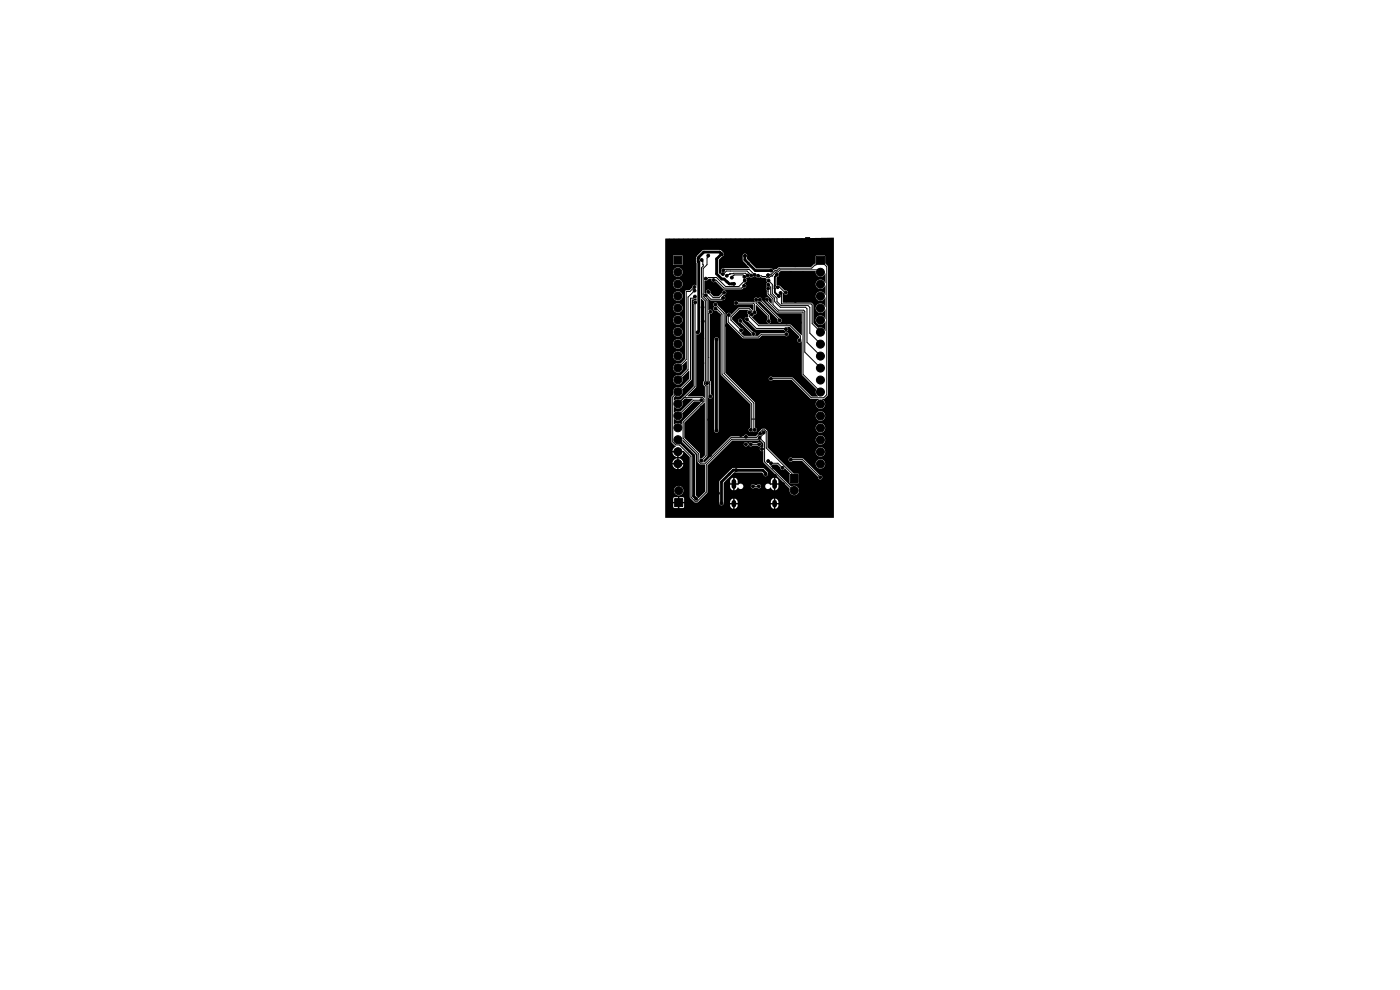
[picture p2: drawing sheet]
<svg xmlns="http://www.w3.org/2000/svg" width="297mm" height="210mm" viewBox="0 0 297 210" stroke-linecap="round" stroke-linejoin="round" font-family="sans-serif">
<g fill="#000" stroke="#000" stroke-width=".21">
<path d="M143 54.3h1.7v1.7h-1.7zM170.9 50.4h.9v.5h-.9zM173.2 54.4h1.7v1.7h-1.7zM143.1 105.8h1.7v1.7h-1.7zM167.6 100.7h1.7v1.7h-1.7z"/>
<circle cx="142" cy="51" r=".3"/>
<circle cx="142" cy="56.2" r=".3"/>
<circle cx="142" cy="52.9" r=".3"/>
<circle cx="142" cy="59.2" r=".3"/>
<circle cx="142.5" cy="52" r=".3"/>
<circle cx="143" cy="51" r=".3"/>
<circle cx="143" cy="52.9" r=".3"/>
<circle cx="143.5" cy="52" r=".3"/>
<circle cx="143.8" cy="57.7" r=".85"/>
<circle cx="144" cy="51" r=".3"/>
<circle cx="144" cy="52.9" r=".3"/>
<circle cx="144.5" cy="52" r=".3"/>
<circle cx="145" cy="51" r=".3"/>
<circle cx="145" cy="52.9" r=".3"/>
<circle cx="145.3" cy="53.8" r=".3"/>
<circle cx="145.5" cy="52" r=".3"/>
<circle cx="146" cy="51" r=".3"/>
<circle cx="146" cy="52.9" r=".3"/>
<circle cx="146.5" cy="52" r=".3"/>
<circle cx="146.6" cy="53.9" r=".3"/>
<circle cx="146.8" cy="54.9" r=".3"/>
<circle cx="147" cy="51" r=".3"/>
<circle cx="147" cy="52.9" r=".3"/>
<circle cx="147.5" cy="52" r=".3"/>
<circle cx="148" cy="51" r=".3"/>
<circle cx="148.9" cy="55.1" r=".3"/>
<circle cx="149" cy="51" r=".3"/>
<circle cx="149.7" cy="59.1" r=".3"/>
<circle cx="150" cy="51" r=".3"/>
<circle cx="150.2" cy="54.2" r=".3"/>
<circle cx="151" cy="51" r=".3"/>
<circle cx="151.4" cy="59.4" r=".3"/>
<circle cx="152" cy="51" r=".3"/>
<circle cx="152" cy="52.3" r=".3"/>
<circle cx="152.9" cy="52.6" r=".3"/>
<circle cx="153" cy="51" r=".3"/>
<circle cx="153.1" cy="53.9" r=".3"/>
<circle cx="153.3" cy="58.1" r=".3"/>
<circle cx="153.4" cy="57.4" r=".3"/>
<circle cx="153.5" cy="51.9" r=".3"/>
<circle cx="154" cy="51" r=".3"/>
<circle cx="154" cy="52.8" r=".3"/>
<circle cx="154.2" cy="58.5" r=".3"/>
<circle cx="154.5" cy="51.9" r=".3"/>
<circle cx="154.9" cy="53.2" r=".3"/>
<circle cx="155" cy="51" r=".3"/>
<circle cx="155.3" cy="58.9" r=".3"/>
<circle cx="155.4" cy="51.8" r=".3"/>
<circle cx="156" cy="52.4" r=".3"/>
<circle cx="156" cy="51" r=".3"/>
<circle cx="156.5" cy="55.2" r=".3"/>
<circle cx="156.5" cy="51.8" r=".3"/>
<circle cx="157" cy="51" r=".3"/>
<circle cx="157.2" cy="52.3" r=".3"/>
<circle cx="157.6" cy="51.7" r=".3"/>
<circle cx="157.9" cy="58.7" r=".3"/>
<circle cx="158" cy="59.5" r=".3"/>
<circle cx="158" cy="51" r=".3"/>
<circle cx="158" cy="54.3" r=".3"/>
<circle cx="158.2" cy="53.2" r=".3"/>
<circle cx="158.5" cy="51.9" r=".3"/>
<circle cx="158.6" cy="58.4" r=".3"/>
<circle cx="159" cy="51" r=".3"/>
<circle cx="159" cy="59.5" r=".3"/>
<circle cx="159" cy="52.8" r=".3"/>
<circle cx="159.4" cy="58.4" r=".3"/>
<circle cx="159.5" cy="51.9" r=".3"/>
<circle cx="160" cy="51" r=".3"/>
<circle cx="160" cy="52.8" r=".3"/>
<circle cx="160.1" cy="58.3" r=".3"/>
<circle cx="160.5" cy="59.6" r=".3"/>
<circle cx="160.5" cy="55.6" r=".3"/>
<circle cx="160.5" cy="51.9" r=".3"/>
<circle cx="160.8" cy="58.5" r=".3"/>
<circle cx="161" cy="51" r=".3"/>
<circle cx="161" cy="52.8" r=".3"/>
<circle cx="161.5" cy="51.9" r=".3"/>
<circle cx="161.8" cy="59.5" r=".3"/>
<circle cx="162" cy="51" r=".3"/>
<circle cx="162" cy="52.8" r=".3"/>
<circle cx="162.5" cy="53.6" r=".3"/>
<circle cx="162.5" cy="51.9" r=".3"/>
<circle cx="162.9" cy="58.4" r=".3"/>
<circle cx="163" cy="51" r=".3"/>
<circle cx="163" cy="52.8" r=".3"/>
<circle cx="163" cy="59.5" r=".3"/>
<circle cx="163.1" cy="55.4" r=".3"/>
<circle cx="163.2" cy="54.2" r=".3"/>
<circle cx="163.6" cy="51.9" r=".3"/>
<circle cx="163.6" cy="57.4" r=".3"/>
<circle cx="163.7" cy="53.5" r=".3"/>
<circle cx="163.8" cy="54.7" r=".3"/>
<circle cx="164" cy="51" r=".3"/>
<circle cx="164" cy="52.8" r=".3"/>
<circle cx="164.5" cy="53.6" r=".3"/>
<circle cx="164.6" cy="51.9" r=".3"/>
<circle cx="164.8" cy="58.3" r=".3"/>
<circle cx="165" cy="51" r=".3"/>
<circle cx="165.1" cy="52.7" r=".3"/>
<circle cx="165.6" cy="51.9" r=".3"/>
<circle cx="165.7" cy="53.3" r=".3"/>
<circle cx="165.8" cy="55.7" r=".3"/>
<circle cx="166" cy="51" r=".3"/>
<circle cx="166.3" cy="55.2" r=".3"/>
<circle cx="166.5" cy="51.7" r=".3"/>
<circle cx="166.8" cy="52.4" r=".3"/>
<circle cx="166.9" cy="55.9" r=".3"/>
<circle cx="167" cy="51" r=".3"/>
<circle cx="167.1" cy="58.7" r=".3"/>
<circle cx="167.4" cy="55.2" r=".3"/>
<circle cx="167.6" cy="51.9" r=".3"/>
<circle cx="167.7" cy="57.9" r=".3"/>
<circle cx="167.9" cy="53.1" r=".3"/>
<circle cx="168" cy="55.9" r=".3"/>
<circle cx="168" cy="51" r=".3"/>
<circle cx="168.2" cy="52.3" r=".3"/>
<circle cx="168.7" cy="56.3" r=".3"/>
<circle cx="170.1" cy="54" r=".3"/>
<circle cx="170.1" cy="51" r=".3"/>
<circle cx="170.1" cy="54.8" r=".3"/>
<circle cx="170.2" cy="53" r=".3"/>
<circle cx="170.4" cy="57.9" r=".3"/>
<circle cx="170.6" cy="51.9" r=".3"/>
<circle cx="170.6" cy="58.6" r=".3"/>
<circle cx="170.9" cy="54.6" r=".3"/>
<circle cx="170.9" cy="55.7" r=".3"/>
<circle cx="170.9" cy="59.5" r=".3"/>
<circle cx="171" cy="51.3" r=".3"/>
<circle cx="171.1" cy="52.9" r=".3"/>
<circle cx="171.6" cy="51.9" r=".3"/>
<circle cx="171.7" cy="54" r=".3"/>
<circle cx="171.8" cy="58.7" r=".3"/>
<circle cx="171.8" cy="59.9" r=".3"/>
<circle cx="172.1" cy="52.9" r=".3"/>
<circle cx="172.4" cy="51" r=".3"/>
<circle cx="172.6" cy="51.9" r=".3"/>
<circle cx="173.1" cy="52.9" r=".3"/>
<circle cx="173.3" cy="51" r=".3"/>
<circle cx="173.6" cy="51.9" r=".3"/>
<circle cx="174.1" cy="57.8" r=".85"/>
<circle cx="174.1" cy="52.9" r=".3"/>
<circle cx="174.2" cy="51" r=".3"/>
<circle cx="174.6" cy="51.9" r=".3"/>
<circle cx="175.1" cy="52.9" r=".3"/>
<circle cx="175.1" cy="51" r=".3"/>
<circle cx="175.6" cy="51.9" r=".3"/>
<circle cx="176" cy="51" r=".3"/>
<circle cx="176.1" cy="52.9" r=".3"/>
<circle cx="176.1" cy="54.5" r=".3"/>
<circle cx="142" cy="74.4" r=".3"/>
<circle cx="143.8" cy="78" r=".85"/>
<circle cx="143.8" cy="60.3" r=".85"/>
<circle cx="143.8" cy="70.4" r=".85"/>
<circle cx="143.8" cy="65.3" r=".85"/>
<circle cx="143.8" cy="62.8" r=".85"/>
<circle cx="143.8" cy="75.5" r=".85"/>
<circle cx="143.8" cy="73" r=".85"/>
<circle cx="143.8" cy="67.9" r=".85"/>
<circle cx="145.3" cy="77.7" r=".3"/>
<circle cx="147.3" cy="60.9" r=".3"/>
<circle cx="147.3" cy="61.7" r=".3"/>
<circle cx="147.4" cy="62.9" r=".3"/>
<circle cx="147.5" cy="64.1" r=".3"/>
<circle cx="148" cy="70.5" r=".3"/>
<circle cx="149" cy="71.8" r=".3"/>
<circle cx="149" cy="77.1" r=".3"/>
<circle cx="149" cy="65.2" r=".3"/>
<circle cx="149.1" cy="68.2" r=".3"/>
<circle cx="149.7" cy="62.6" r=".3"/>
<circle cx="150.2" cy="61.9" r=".3"/>
<circle cx="150.7" cy="66.1" r=".3"/>
<circle cx="150.8" cy="64.8" r=".3"/>
<circle cx="151" cy="60.1" r=".3"/>
<circle cx="151" cy="77.2" r=".3"/>
<circle cx="151.1" cy="75.4" r=".3"/>
<circle cx="151.3" cy="68.1" r=".3"/>
<circle cx="151.6" cy="62.2" r=".3"/>
<circle cx="151.8" cy="64.6" r=".3"/>
<circle cx="151.8" cy="65.5" r=".3"/>
<circle cx="151.8" cy="70" r=".3"/>
<circle cx="152" cy="72" r=".3"/>
<circle cx="152.3" cy="68.9" r=".3"/>
<circle cx="152.5" cy="66.9" r=".3"/>
<circle cx="153.4" cy="63.2" r=".3"/>
<circle cx="153.6" cy="62.1" r=".3"/>
<circle cx="154" cy="65.9" r=".3"/>
<circle cx="154.2" cy="69" r=".3"/>
<circle cx="154.6" cy="66.8" r=".3"/>
<circle cx="155.2" cy="76.3" r=".3"/>
<circle cx="155.6" cy="72.1" r=".3"/>
<circle cx="155.7" cy="60.2" r=".3"/>
<circle cx="155.9" cy="78.2" r=".3"/>
<circle cx="156.2" cy="64.3" r=".3"/>
<circle cx="156.2" cy="67.7" r=".3"/>
<circle cx="157" cy="68.1" r=".3"/>
<circle cx="157.2" cy="70.1" r=".3"/>
<circle cx="157.9" cy="60.6" r=".3"/>
<circle cx="157.9" cy="62.3" r=".3"/>
<circle cx="157.9" cy="63.1" r=".3"/>
<circle cx="157.9" cy="61.5" r=".3"/>
<circle cx="158.5" cy="67.7" r=".3"/>
<circle cx="158.6" cy="63.5" r=".3"/>
<circle cx="158.9" cy="66.3" r=".3"/>
<circle cx="159" cy="61" r=".3"/>
<circle cx="159" cy="62.3" r=".3"/>
<circle cx="159.3" cy="63.5" r=".3"/>
<circle cx="159.5" cy="66.7" r=".3"/>
<circle cx="159.9" cy="70.9" r=".3"/>
<circle cx="160.1" cy="66.3" r=".3"/>
<circle cx="160.4" cy="63.6" r=".3"/>
<circle cx="160.5" cy="61" r=".3"/>
<circle cx="160.5" cy="62.3" r=".3"/>
<circle cx="161.2" cy="63.6" r=".3"/>
<circle cx="161.3" cy="77.2" r=".3"/>
<circle cx="161.9" cy="60.9" r=".3"/>
<circle cx="161.9" cy="62.4" r=".3"/>
<circle cx="162" cy="63.3" r=".3"/>
<circle cx="162.7" cy="63.5" r=".3"/>
<circle cx="162.9" cy="61.2" r=".3"/>
<circle cx="163" cy="60.4" r=".3"/>
<circle cx="163.1" cy="68.2" r=".3"/>
<circle cx="165" cy="60.9" r=".3"/>
<circle cx="165.2" cy="62.8" r=".3"/>
<circle cx="165.3" cy="73.8" r=".3"/>
<circle cx="165.4" cy="68" r=".3"/>
<circle cx="165.6" cy="62.1" r=".3"/>
<circle cx="166.6" cy="60.6" r=".3"/>
<circle cx="166.7" cy="62.1" r=".3"/>
<circle cx="166.7" cy="69.8" r=".3"/>
<circle cx="166.8" cy="63.7" r=".3"/>
<circle cx="166.9" cy="70.9" r=".3"/>
<circle cx="166.9" cy="68.4" r=".3"/>
<circle cx="167.1" cy="75.6" r=".3"/>
<circle cx="167.3" cy="61.3" r=".3"/>
<circle cx="168.3" cy="67.3" r=".3"/>
<circle cx="168.6" cy="62.2" r=".3"/>
<circle cx="168.7" cy="63.8" r=".3"/>
<circle cx="169.6" cy="72.2" r=".3"/>
<circle cx="169.7" cy="68.4" r=".3"/>
<circle cx="170.8" cy="62.6" r=".3"/>
<circle cx="170.9" cy="60.5" r=".3"/>
<circle cx="171" cy="61.4" r=".3"/>
<circle cx="171.8" cy="61" r=".3"/>
<circle cx="172.1" cy="63.4" r=".3"/>
<circle cx="174.1" cy="70.5" r=".85"/>
<circle cx="174.1" cy="73" r=".85"/>
<circle cx="174.1" cy="75.5" r=".85"/>
<circle cx="174.1" cy="60.3" r=".85"/>
<circle cx="174.1" cy="65.4" r=".85"/>
<circle cx="174.1" cy="67.9" r=".85"/>
<circle cx="174.1" cy="78.1" r=".85"/>
<circle cx="174.1" cy="62.8" r=".85"/>
<circle cx="176.2" cy="61.7" r=".3"/>
<circle cx="142" cy="95.7" r=".3"/>
<circle cx="142" cy="98.3" r=".3"/>
<circle cx="143.8" cy="98.4" r=".85"/>
<circle cx="143.8" cy="85.7" r=".85"/>
<circle cx="143.8" cy="80.6" r=".85"/>
<circle cx="143.8" cy="95.8" r=".85"/>
<circle cx="143.8" cy="88.2" r=".85"/>
<circle cx="143.8" cy="83.1" r=".85"/>
<circle cx="143.8" cy="90.7" r=".85"/>
<circle cx="143.8" cy="93.3" r=".85"/>
<circle cx="145.6" cy="97" r=".3"/>
<circle cx="145.6" cy="98.4" r=".3"/>
<circle cx="145.6" cy="84.9" r=".3"/>
<circle cx="145.6" cy="82.4" r=".3"/>
<circle cx="145.8" cy="87.4" r=".3"/>
<circle cx="146.3" cy="90.7" r=".3"/>
<circle cx="146.5" cy="93.4" r=".3"/>
<circle cx="148.1" cy="92.1" r=".3"/>
<circle cx="148.1" cy="93.4" r=".3"/>
<circle cx="148.1" cy="94.8" r=".3"/>
<circle cx="148.8" cy="97.7" r=".3"/>
<circle cx="148.8" cy="84.9" r=".3"/>
<circle cx="148.9" cy="86.5" r=".3"/>
<circle cx="148.9" cy="96.4" r=".3"/>
<circle cx="150" cy="81.3" r=".3"/>
<circle cx="150.5" cy="89" r=".3"/>
<circle cx="150.6" cy="96.5" r=".3"/>
<circle cx="150.7" cy="84.1" r=".3"/>
<circle cx="150.9" cy="85.8" r=".3"/>
<circle cx="150.9" cy="90.1" r=".3"/>
<circle cx="151.1" cy="80.4" r=".3"/>
<circle cx="152" cy="91.3" r=".3"/>
<circle cx="153.1" cy="89.1" r=".3"/>
<circle cx="153.2" cy="83.1" r=".3"/>
<circle cx="153.2" cy="90.1" r=".3"/>
<circle cx="153.7" cy="98.2" r=".3"/>
<circle cx="153.9" cy="81.8" r=".3"/>
<circle cx="154.6" cy="86.7" r=".3"/>
<circle cx="154.9" cy="99.2" r=".3"/>
<circle cx="156.2" cy="99.7" r=".3"/>
<circle cx="157.2" cy="95.5" r=".3"/>
<circle cx="157.2" cy="92.3" r=".3"/>
<circle cx="157.2" cy="90.2" r=".3"/>
<circle cx="157.4" cy="86.5" r=".3"/>
<circle cx="158.1" cy="97.9" r=".3"/>
<circle cx="158.1" cy="91.5" r=".3"/>
<circle cx="158.1" cy="96.7" r=".3"/>
<circle cx="158.2" cy="94.3" r=".3"/>
<circle cx="158.2" cy="92.6" r=".3"/>
<circle cx="158.5" cy="83" r=".3"/>
<circle cx="158.6" cy="89.1" r=".3"/>
<circle cx="159.3" cy="94.3" r=".3"/>
<circle cx="159.3" cy="91.2" r=".3"/>
<circle cx="159.6" cy="81.8" r=".3"/>
<circle cx="160.1" cy="91.2" r=".3"/>
<circle cx="161.1" cy="94.3" r=".3"/>
<circle cx="161.1" cy="89.2" r=".3"/>
<circle cx="161.1" cy="92.9" r=".3"/>
<circle cx="161.2" cy="83.1" r=".3"/>
<circle cx="161.2" cy="92" r=".3"/>
<circle cx="161.6" cy="95.3" r=".3"/>
<circle cx="162" cy="91.8" r=".3"/>
<circle cx="163" cy="97.8" r=".3"/>
<circle cx="163.5" cy="80.3" r=".3"/>
<circle cx="163.6" cy="98.3" r=".3"/>
<circle cx="164.2" cy="99.1" r=".3"/>
<circle cx="164.4" cy="94.9" r=".3"/>
<circle cx="166" cy="99.2" r=".3"/>
<circle cx="166.2" cy="88.8" r=".3"/>
<circle cx="166.2" cy="83.1" r=".3"/>
<circle cx="166.6" cy="93.7" r=".3"/>
<circle cx="167.2" cy="81.1" r=".3"/>
<circle cx="167.3" cy="84.4" r=".3"/>
<circle cx="167.5" cy="90.3" r=".3"/>
<circle cx="167.7" cy="97.5" r=".3"/>
<circle cx="168.1" cy="99.3" r=".3"/>
<circle cx="169.6" cy="99.6" r=".3"/>
<circle cx="170.1" cy="90.3" r=".3"/>
<circle cx="170.2" cy="84.7" r=".3"/>
<circle cx="170.4" cy="81.7" r=".3"/>
<circle cx="174.1" cy="80.6" r=".85"/>
<circle cx="174.1" cy="85.7" r=".85"/>
<circle cx="174.1" cy="88.2" r=".85"/>
<circle cx="174.1" cy="90.8" r=".85"/>
<circle cx="174.1" cy="95.9" r=".85"/>
<circle cx="174.1" cy="83.2" r=".85"/>
<circle cx="174.1" cy="98.4" r=".85"/>
<circle cx="174.1" cy="93.3" r=".85"/>
<circle cx="141.9" cy="106.5" r=".3"/>
<circle cx="143.8" cy="100.1" r=".3"/>
<circle cx="144" cy="104.1" r=".85"/>
<circle cx="144" cy="108.5" r=".3"/>
<circle cx="145.8" cy="106.7" r=".3"/>
<circle cx="147.7" cy="105.8" r=".3"/>
<circle cx="148.1" cy="101.9" r=".3"/>
<circle cx="148.8" cy="108.2" r=".3"/>
<circle cx="148.9" cy="102.8" r=".3"/>
<circle cx="148.9" cy="100.8" r=".3"/>
<circle cx="150" cy="109.2" r=".3"/>
<circle cx="150.8" cy="108.3" r=".3"/>
<circle cx="150.8" cy="104.6" r=".3"/>
<circle cx="150.8" cy="102.3" r=".3"/>
<circle cx="151" cy="101.4" r=".3"/>
<circle cx="152.3" cy="104.6" r=".3"/>
<circle cx="153.1" cy="106.8" r=".3"/>
<circle cx="154.5" cy="102.5" r=".3"/>
<circle cx="155.7" cy="108.9" r=".3"/>
<circle cx="155.7" cy="104.7" r=".3"/>
<circle cx="155.9" cy="101" r=".3"/>
<circle cx="157.1" cy="106.8" r=".3"/>
<circle cx="157.8" cy="104.7" r=".3"/>
<circle cx="159.7" cy="103.2" r=".3"/>
<circle cx="160.3" cy="104.8" r=".3"/>
<circle cx="161" cy="103.2" r=".3"/>
<circle cx="162.4" cy="104.9" r=".3"/>
<circle cx="162.4" cy="100.6" r=".3"/>
<circle cx="162.8" cy="107" r=".3"/>
<circle cx="163.3" cy="100.7" r=".3"/>
<circle cx="164.3" cy="104.9" r=".3"/>
<circle cx="164.4" cy="101" r=".3"/>
<circle cx="164.5" cy="108.6" r=".3"/>
<circle cx="166.1" cy="102.7" r=".3"/>
<circle cx="166.1" cy="106.8" r=".3"/>
<circle cx="168.5" cy="104" r=".85"/>
<circle cx="169.3" cy="106.7" r=".3"/>
<circle cx="171" cy="102.7" r=".3"/>
<circle cx="173.6" cy="107.2" r=".3"/>
<circle cx="174" cy="101.2" r=".3"/>
<circle cx="175.2" cy="103.4" r=".3"/>
</g>
<path d="M155.7 102.1v1.1M155.7 106.6v.6M164.3 102.1v1.1M164.3 106.6v.6" fill="none" stroke="#000" stroke-width="1"/>
<g fill="none" stroke="#000" stroke-width=".21">
<path d="M148.9 55.2l.2 .2M148.9 55.1v.1M149.1 55.4h.1M149.1 55.4l.1 1-.4 .4v6.2l.8 .8v17.1l-.2 .2v.4l.4 .4M149.7 59.1h.3l.3-.2h1.7l1.9 1.9h2.8l1.3-1.3M150.2 54.2l-.2 .5v1.4l-.8 .9v5.9l.8 .8v17.6M151.1 58.9h.1M151.4 59.4h.5l1.7 1.7h3.8l.4-.5M153.3 58.1l.8-.6h4.4l.9 .9M153.4 57.4l.2-.3 5.4 .1 1.1 1.1M154.8 58.1h.1M155.4 58.6h.1"/>
<path d="M155.4 58.6l-.1 .3M155.4 58.6l.4-.3h1.8l.3 .4M155.6 58.4h.1M158.6 58.4l-.5-.4h-2.5l-.7 .1-.7 .4M158.8 57.8h.1M160.8 58.5h.1M160.8 58.5l1.6 .2 .3 .2h.4l.4-.4h.3M163 59.5l.8 .8v2l1 .9v.8l.9 .8h5.7l.4 .4v5.5l2.3 2.3M163.8 58.5h.1M174.1 55.2l1.3 1.4v27.1l-.7 .7h-2.6l-4.1-4.1h-4.5M174.1 55.2l-1.9 1.7h-6.9l-.4 .4h-.4l-.9 .9h-.5l-.2 .2M174.1 57.7l-.5-.5h-8.1l-.5 .5h-.4l-.8 .8"/>
<path d="M147.3 60.9l-.9 .9h-.8v14.5l-1.8 1.8M147.3 61.7l-1.3 1.3v15.4l-2.2 2.2M147.4 62.9l-.3 .4h-.6v17.2l-3.8 3.7v9.5l.7 .7h.7l2.5 2.4v8.7l.9 .8h.4l1.9-1.9v-5.8l5.4-5.4h5.6l1.2-1.2v-.2M147.5 64.2l-.1 17.8-3.6 3.7M148.8 62.2h.1M149.7 62.6h.3l.8 .9h2.3l.3-.3M149.7 62.6h.1M150.2 61.9v.2l1.1 1h1.2l1.1-1M150.4 75.9h.1M150.7 66.1l-.3 .4v14.4l.2 .2-.1 2.9 .2 .1M151.8 65.5h.2l1.2 1.1v12.8l6.3 6.3v5.3l-.2 .2M151.8 64.6l1.8 1.8v12.8l6.3 6.3v5.5l.2 .2"/>
<path d="M154.6 66.8l-.1 .1v1.4l3.2 3.2h3.2l.6-.6h5.3M156.1 64.3h3.7l.3 .3v1.7M156.8 70.6h.1M156.8 65.5h.1M156.8 65.5h2.2l.5 .5v.7M156.8 65.5l-1.7 1.7v.7l2.1 2.2M157 68.1l2.8 2.8M158.4 67.7h.1M158.5 67.7l2 2h6.1l.1 .1M158.9 66.3v.8l2 2h6.7l2.2 2.2v.5l-.2 .4M159.6 70.6h.1M160.4 63.6v.7l2.7 2.7v1.2"/>
<path d="M161.2 63.6l4.2 4.2v.2M162.7 63.5v.3l2.3 2.4h5.4v13.2l3.7 3.7M162.9 61.2v1.2l1.1 1v1.2l1.1 1.2h5.4l.2 .2v8.7l3.4 3.4M162.9 61.9h.1M163 60.4l.5 .5v1.5l.8 .8v.8l1.2 1.2h5.4l.3 .3v7.1l2.9 2.9M165 60.9h.1M165 60.9h.3l1.2 1.2h.2M165.6 62.1h.1M165.6 62.1l.2 .2v2.2h6.3l.2 .2v3.9l1.8 1.8M145.1 84.3h3.9l.4 .4v.4l-4.5 4.5v3.4l3.3 3.3v1.6l.4 .4h1.1l5.4-5.5h5.3l.9-.8v-.3l.5-.5h.4l.4 .3v3.5l5.9 6v.5M148.8 84.9h-1.7l-3.3 3.3M149.8 81.9h.1"/>
<path d="M149.8 81.9v14.8l-1 1M150.6 81.5h-.1M159.3 94.3h1.8M159.5 88.9h.1M159.9 88.9h.1M161.1 92.9l1.1 1.1v4l6.1 6h.2M163.6 98.3h1.4l1 1M167.7 97.5h2.6l3.7 3.8M159.7 103.2h1.3"/>
</g>
<path d="M158 54.3v.8l2.2 2.3h3.4M152 72v19.3M152 72h.1M155.3 60.2h.1M155.7 60.2h-1l-1.1-1h-.5l-1.1-1.1v-3.2l1.1-1-.4-.4h-3.4l-1.1 1-.1 .3v.7l.1 .1v14.7l-.2 .2M143.8 93.3l3.3 3.3v8.6l.6 .6M154.7 100.6h.1M162.4 100.6v-.2l-.6-.6-6.2-.1-2.5 2.5v4.6" fill="none" stroke="#000" stroke-width=".6"/>
<path d="M164.8 58.3l-.4 .4v3.3l.8 .8M164.7 62.4h.1" fill="none" stroke="#000" stroke-width=".4"/>
<path d="M165.2 57.8l.4-.3h7.4a1.05 1.05 0 0 0 .7 1.2 1.05 1.05 0 0 0 1.3-.7l.1 .1-.1 1.9a1.01 1.01 0 0 0-1.2-.7 1.01 1.01 0 0 0-.7 1.1 1.01 1.01 0 0 0 1 .9 1.01 1.01 0 0 0 .9-.7h.1v2a1.02 1.02 0 0 0-1.8-.4 1.02 1.02 0 0 0 .7 1.6 1.01 1.01 0 0 0 1-.7h.1v2a1.01 1.01 0 0 0-1.2-.7 1.01 1.01 0 0 0-.8 1.1 1.01 1.01 0 0 0 1 .9 1.01 1.01 0 0 0 .9-.7h.1v2a1.01 1.01 0 0 0-1.2-.8 1.01 1.01 0 0 0-.8 1.1 1.01 1.01 0 0 0 1 .9 1.01 1.01 0 0 0 .9-.7h.1v2a1.14 1.14 0 0 0-1.5-.7l-1-1-.1-3.9-.4-.4h-6l-.1-1.9 .2-.3a.51 .51 0 0 0 .5 .5 .51 .51 0 0 0 .4-.6l-.2-.3h-.4l-1-.9-.7-.2-.1-1.6a.65 .65 0 0 0 .5-1zM141.1 50.6l35.8-.1v59.3l-35.7 .1-.1-4.2h1.7v.8h.7v.3h-.7l.2 .9 .8 .1v-.7h.3v.7h.8l.2-.3v-.7h-.6v-.3h.6l-.1-1h-.9v.6h-.3v-.6h-.7l-.3 .2h-1.7v-1.7h1.9v.2a1.01 1.01 0 0 0 1.5 .7 1.01 1.01 0 0 0 0-1.7 1.01 1.01 0 0 0-1.5 .8h-1.9v-5.8h2.2v.3h-.6a1.14 1.14 0 0 0 1 1v-.7h.3v.7h.1a1.15 1.15 0 0 0 .9-1h-.7v-.3h.7l-.1-.1a1.15 1.15 0 0 0-.9-.9v.7h-.3v-.7h-.2a1.15 1.15 0 0 0-.8 1h-1.6v-14h1.4v9.6l.9 .9-.5 .4-.2 .6h.6v.3h-.6a1.14 1.14 0 0 0 1 1v-.7h.3v.7l.1-.1a1.15 1.15 0 0 0 .9-.9h-.7v-.3h.7l1.3 1.3 .1 8.6 .9 .9h.8l1.9-1.9 .1-2.4h2.5v4.7a.46 .46 0 0 0 .5 .3 .46 .46 0 0 0 .4-.4v-.3h1.4v.2h.5v.3h-.5a.82 .82 0 0 0 .6 .9v-.5h.3v.5l.6-.4 .1-.5h-.5v-.3h.5v-.2h7v.2h.5v.3h-.5a.82 .82 0 0 0 .7 .9v-.5h.3v.5l.5-.2 .1-.7h-.5v-.3h.5a.82 .82 0 0 0-.6-.9v.5h-.3v-.5l-.5 .2-.2 .5h-7l-.2-.5-.5-.2v.5h-.3v-.5l-.4 .2-.2 .5h-1.4v-4.1l.4-.4h1v.5h.5v.3h-.5v.7l.6 .5v-.5h.3v.5l.4-.2 .3-.4a.63 .63 0 0 0 .7 .3 .63 .63 0 0 0 .5-.6h1.6v.1a.46 .46 0 0 0 .3 .4 .46 .46 0 0 0 .5-.2h.5a.47 .47 0 0 0 .5 .2 .47 .47 0 0 0 .3-.5h.9v.1a.63 .63 0 0 0 .6 .6 .63 .63 0 0 0 .6-.4l.2 .3 .4 .3 .1-.5h.3v.5l.5-.3 .1-.9h-.5v-.3h.5l-.1-.9-.5-.3v.6h-.3v-.6l-.4 .2-.2 .4-.1 .6h.5v.3l-.5 .1-.1-.1a.58 .58 0 0 0-.7-.2 .58 .58 0 0 0-.4 .5l-.9-.1a.46 .46 0 0 0-.8-.1h-.5a.46 .46 0 0 0-.5-.2 .46 .46 0 0 0-.3 .4h-1.6a.62 .62 0 0 0-.5-.5 .62 .62 0 0 0-.7 .3l-.5-.1v-.3h.5v-.5l-.2-.4-.4-.3-.1 .6h-.3v-.6l-.4 .3-.2 .4h-1l1.8-1.8h5.9l.4 .4a.46 .46 0 0 0 .4 .4 .46 .46 0 0 0 .5-.4l-.1-.5-.9-.8h-6.4l-2.9 2.9h-2.5v-3.5l4.5-4.5h3.2v.1a.5 .5 0 0 0 .5 .4 .5 .5 0 0 0 .5-.4 .46 .46 0 0 0 .4 .4 .46 .46 0 0 0 .4-.2h1a.47 .47 0 0 0 .7 .1 .47 .47 0 0 0 .1-.7 .47 .47 0 0 0-.8 .1h-1a.52 .52 0 0 0-.5-.2 .52 .52 0 0 0-.4 .4 .46 .46 0 0 0-.5-.4 .46 .46 0 0 0-.4 .4h-3.2l.8-.8 5.8-.1 .7 .7v.8a.49 .49 0 0 0-.7 .5 .49 .49 0 0 0 .7 .4l.1 2.4 5.5 5.6a1.01 1.01 0 0 0 1.1 1.3 1.01 1.01 0 0 0 .9-1.4 1.01 1.01 0 0 0-1.7-.4l-4.4-4.4 .6-.3h.9l.6 .6a.5 .5 0 0 0 .4 .6 .5 .5 0 0 0 .6-.4l1.1 1.2-.1 2h2v-2h-1.1l-3.1-3.1h2a.46 .46 0 0 0 .3 .5 .46 .46 0 0 0 .5-.1h2.1l3.3 3.3a.46 .46 0 0 0 .4 .6 .46 .46 0 0 0 .5-.4 .46 .46 0 0 0-.5-.5l-2.5-2.5h1.6v.2a1.01 1.01 0 0 0 1.6 .8 1.01 1.01 0 0 0 0-1.8 1.01 1.01 0 0 0-1.6 .8h-1.6l-1.1-1.1h-2.2a.46 .46 0 0 0-.5-.1 .46 .46 0 0 0-.3 .3h-2l-1.6-1.6h9.3v.2a1.01 1.01 0 0 0 1.6 .7 1.01 1.01 0 0 0 0-1.7 1.01 1.01 0 0 0-1.6 .8h-9.3l-.9-.9v-1.7h10.2v.2a1.01 1.01 0 0 0 1.6 .8 1.01 1.01 0 0 0 0-1.7 1.01 1.01 0 0 0-1.6 .7h-10.2v-1.7l-.5-.6-.7 .1-1.3 1.6h-1.6a.49 .49 0 0 0-.5-.4 .49 .49 0 0 0-.5 .4h-2.7l-5.4 5.4h-.4l.1-.4 .8-.8v-15l.2-.1v2.2a.47 .47 0 0 0 .3 .6 .47 .47 0 0 0 .6-.3 .47 .47 0 0 0-.4-.6v-2.6l-.2-.2v-8.8h.9l.1 19.5a.46 .46 0 0 0 .4 .3 .46 .46 0 0 0 .4-.4v-19.3a.46 .46 0 0 0-.3-.5 .46 .46 0 0 0-.6 .4h-.9v-5.3a.5 .5 0 0 0 .5-.7 .5 .5 0 0 0-.8-.2v-1.2h1l.2 .5a.48 .48 0 0 0-.1 .6 .48 .48 0 0 0 .7 .2l.8 .9v12.6l6.3 6.4v4.9a.48 .48 0 0 0-.3 .8 .48 .48 0 0 0 .8-.1 .48 .48 0 0 0 .8 0 .48 .48 0 0 0-.3-.7h12.8v.2a1.01 1.01 0 0 0 1.6 .7 1.01 1.01 0 0 0 0-1.7 1.01 1.01 0 0 0-1.6 .8h-12.8v-2.6h12.8v.2a1.01 1.01 0 0 0 1.6 .8 1.01 1.01 0 0 0 0-1.7 1.01 1.01 0 0 0-1.6 .7h-12.8l-.1-2.7-6.2-6.3v-12.7l-1.7-1.7a.46 .46 0 0 0-.4-.5 .46 .46 0 0 0-.5 .4h-1v-1l-.5-.5 .2-.1 .8 .7h2.4a.52 .52 0 0 0 .6-.4 .52 .52 0 0 0-.4-.6v-.1a.46 .46 0 0 0 .6-.3 .46 .46 0 0 0-.3-.6 .46 .46 0 0 0-.5 .3l-.8 .9h-1l-.7-.7a.49 .49 0 0 0-.5-.8 .49 .49 0 0 0-.4 .8h-.4v-2.6l.5-.1 .5-.4h.6a.52 .52 0 0 0 .1 .7 .52 .52 0 0 0 .7-.1l1.7 1.7h3.9l.3-.3a.5 .5 0 0 0 .6-.5 .5 .5 0 0 0-.5-.5l.1-.1a.47 .47 0 0 0 .5-.3 .47 .47 0 0 0-.1-.6l.1-.3 .5-.1a.67 .67 0 0 0 .9 0h.6a.45 .45 0 0 0 .8 .1l1.1 .1 .4 .3-.1 .4 .2 .4a.54 .54 0 0 0-.1 .8 .46 .46 0 0 0 0 .8v.9l1 1v.9l-.6-.6a.47 .47 0 0 0-.2-.6 .47 .47 0 0 0-.7 .2 .47 .47 0 0 0 .3 .6l2.5 2.5h5.1v4.6l-2.4-2.3h-6.7l-1.5-1.5 .4-.5a.51 .51 0 0 0 .6-.3 .51 .51 0 0 0-.1-.6v-1.2l2.4 2.4v.6a.46 .46 0 0 0-.1 .7 .46 .46 0 0 0 .7 .1 .46 .46 0 0 0 0-.7l-.1-.9-2.6-2.7v-.3l.6 .2 3.7 3.6a.47 .47 0 0 0 .1 .7 .47 .47 0 0 0 .7-.2 .47 .47 0 0 0-.3-.7l-3.8-3.9a.51 .51 0 0 0-.4-.4 .51 .51 0 0 0-.5 .1 .46 .46 0 0 0-.7 0 .46 .46 0 0 0 0 .6v.3l-.2-.2h-3.4a.46 .46 0 0 0-.7 0 .46 .46 0 0 0 .1 .7 .46 .46 0 0 0 .6-.2h3.2l.1 .2v1.2l-.8-.7h-2.3l-1.6 1.6a.48 .48 0 0 0-.6-.4 .48 .48 0 0 0-.3 .7l.1 1.3 3.3 3.4h3.4l.7-.7h4.7a.46 .46 0 0 0 .7 .2 .46 .46 0 0 0 .1-.7 .46 .46 0 0 0-.7 0h-5l-.7 .6h-.6a.52 .52 0 0 0 0-.6 .52 .52 0 0 0-.5-.2l-2.2-2.3a.46 .46 0 0 0-.4-.5 .46 .46 0 0 0-.5 .5 .46 .46 0 0 0 .5 .4l2.3 2.3 .1 .4-1.7 .1-.6-.8a.47 .47 0 0 0 .5-.4 .47 .47 0 0 0-.5-.5l-1.9-1.8v-.5l1.6-1.6h1.8v.1a.52 .52 0 0 0 0 .9v.6a.49 .49 0 0 0-.7 .3 .49 .49 0 0 0 .6 .6l1.8 1.7h5.9a.48 .48 0 0 0 .8 .3 .48 .48 0 0 0-.1-.8h.5l2 2v.3a.49 .49 0 0 0-.3 .8 .49 .49 0 0 0 .9-.1v7.1l3.1 3.2a1.15 1.15 0 0 0 .3 1.4h-1.3l-4-4h-4.2a.46 .46 0 0 0-.7-.2 .46 .46 0 0 0-.1 .7 .46 .46 0 0 0 .7 0h4.1l4 4 1.7 .1a1.01 1.01 0 0 0-.4 1.6 1.01 1.01 0 0 0 1.6 0 1.01 1.01 0 0 0-.5-1.6l.5-.1 .7-.8v-27.3l-.5-.7-.1-1.5h-1.9l-.1 1.6-.3 .1-.6 .6h-6.8l-.5 .5h-.4l-.3 .2-.4-.4h-3.3l-1.9-1.9v-.6a.47 .47 0 0 0-.3-.6 .47 .47 0 0 0-.6 .4v1.1l1.4 1.6h-5.3a.54 .54 0 0 0-.6 .2 .54 .54 0 0 0 0 .7l-.3 .4-.3-.3v-2.8l.7-.7a.49 .49 0 0 0 .4-.4 .49 .49 0 0 0-.2-.5l-.6-.5h-3.5l-1.4 1.3-.3 .5 .2 1-.1 4.8a.47 .47 0 0 0-.5-.1 .47 .47 0 0 0-.3 .4l-.6 .7h-.8l-.2 .2v14.3l-.9 1a1.03 1.03 0 0 0-1.6 .7 1.03 1.03 0 0 0 1.2 1.2 1.03 1.03 0 0 0 .7-1.5l1-.9v1.7l-1.4 1.4a1.03 1.03 0 0 0-1.5 .8 1.03 1.03 0 0 0 1.3 1.1 1.03 1.03 0 0 0 .6-1.6l1.5-1.4v1.8l-1.9 1.8a1.04 1.04 0 0 0-1.2 .2 1.04 1.04 0 0 0-.2 1.3l-.4 .5h-1.4v-8.8h1.7a1.01 1.01 0 0 0 1.4 1 1.01 1.01 0 0 0 .3-1.6 1.01 1.01 0 0 0-1.7 .4v.2h-1.7v-2.5h1.7a1.01 1.01 0 0 0 1.4 1 1.01 1.01 0 0 0 .3-1.7 1.01 1.01 0 0 0-1.7 .5v.2h-1.7v-2.6h1.7a1.01 1.01 0 0 0 1.4 1.1 1.01 1.01 0 0 0 .3-1.7 1.01 1.01 0 0 0-1.7 .4v.2h-1.7v-2.5h1.7a1.01 1.01 0 0 0 1.4 1 1.01 1.01 0 0 0 .3-1.7 1.01 1.01 0 0 0-1.7 .5v.2h-1.7v-2.6h1.7a1.01 1.01 0 0 0 1.4 1.1 1.01 1.01 0 0 0 .3-1.7 1.01 1.01 0 0 0-1.7 .4v.2h-1.7v-2.5h1.7a1.01 1.01 0 0 0 1.4 1 1.01 1.01 0 0 0 .3-1.6 1.01 1.01 0 0 0-1.7 .4v.2h-1.7v-2.5h1.7a1.01 1.01 0 0 0 1.4 1 1.01 1.01 0 0 0 .3-1.7 1.01 1.01 0 0 0-1.7 .5v.2h-1.7v-2.6h1.7a1.01 1.01 0 0 0 1.4 1.1 1.01 1.01 0 0 0 .3-1.7 1.01 1.01 0 0 0-1.7 .4v.2h-1.7v-3.3h1.7l.1 1.9h1.8l.1-.2v-1.7l-1.9-.1-.1 .1h-1.7zM146.8 63.5l.9-.2v.5a.47 .47 0 0 0-.6 .1 .47 .47 0 0 0 .1 .6v17.4l-2.9 2.9a1.2 1.2 0 0 0-1.3 .2v-.6l.3-.4a1.07 1.07 0 0 0 1.2-.2 1.07 1.07 0 0 0 .2-1.2l2-2.1zM148.7 63.4l.7 .6v16.7l-.2 .3v.6l.3 .4v2.4l-.4-.3-3.3-.1 1.9-1.9v-11.1l.6-.1 .4-.6zM144.8 93.3l3.2 3.1v1.7l.5 .4 1.1 .1v5.7l-1.4 1.4-.6-.7v-8.6l-2.8-2.8zM143 86.3a1.07 1.07 0 0 0 1.4 .2 1.07 1.07 0 0 0 .3-1.4l.6-.5 1.7 .1-2.7 2.6a1.16 1.16 0 0 0-1.3 .2zM143 88.9a1.07 1.07 0 0 0 1.4 .1 1.07 1.07 0 0 0 .3-1.3l2.5-2.5h1.2l.3 .2-4 4-.1 .7-.2-.1a1.12 1.12 0 0 0-1.4 .1zM145.2 89.7l4.3-4.3v11.2l-.6 .6-.4 .1v-1.1l-3.3-3.3z" fill="#000"/>
</svg>
